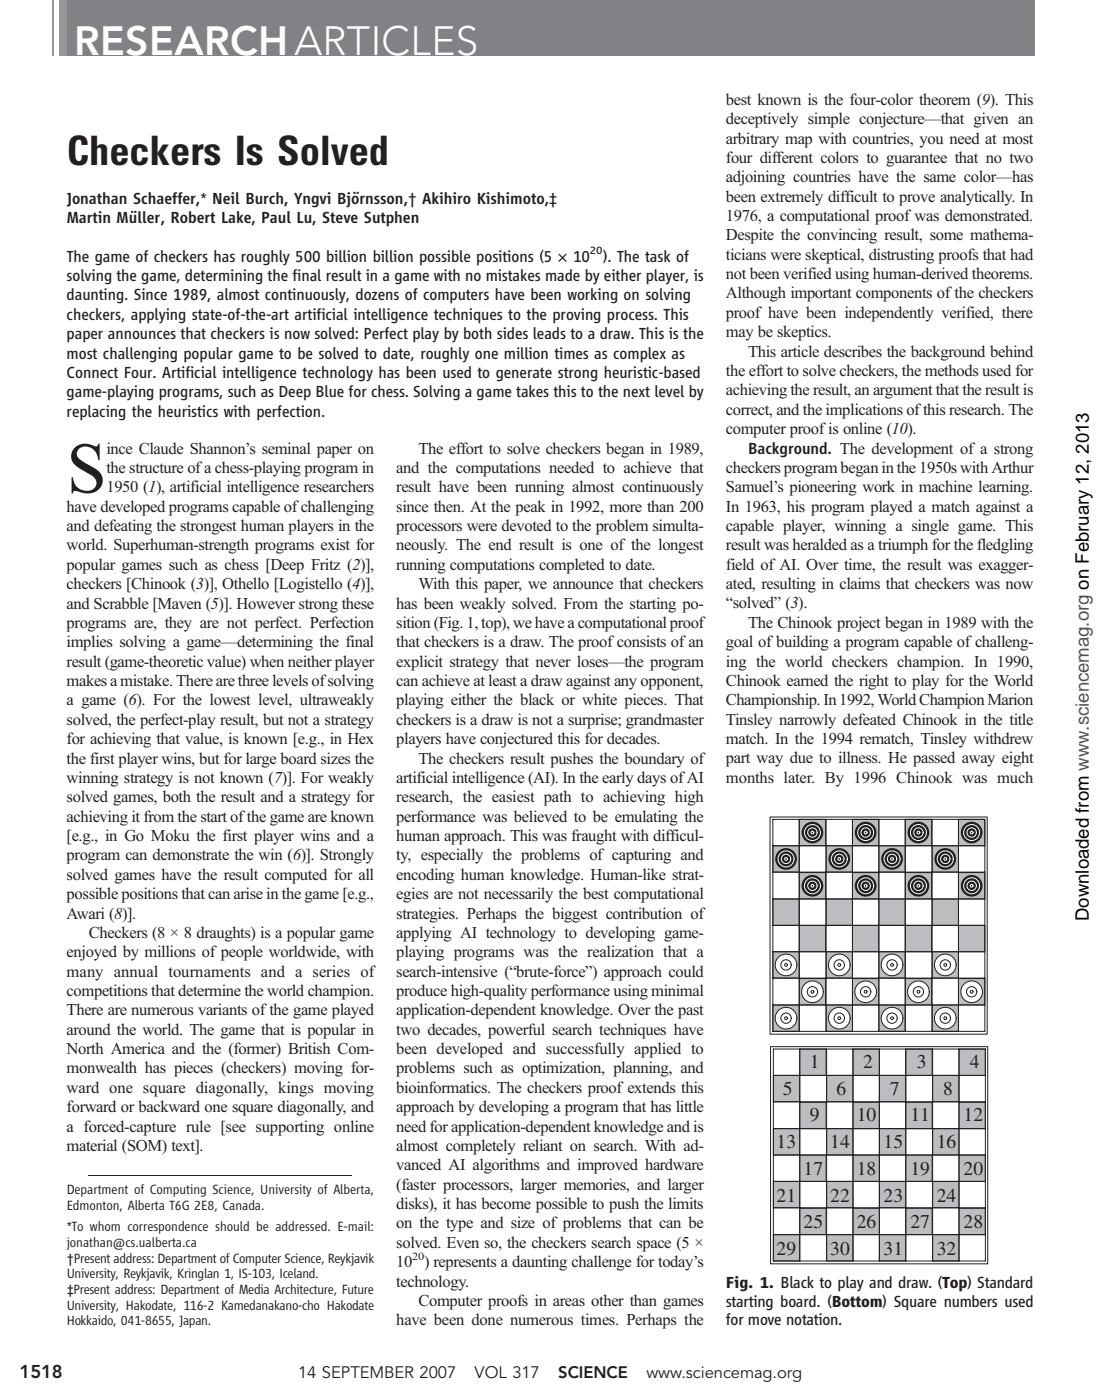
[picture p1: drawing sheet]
<svg xmlns="http://www.w3.org/2000/svg" width="210mm" height="267mm" viewBox="0 0 210 267" stroke-linecap="round" stroke-linejoin="round" font-family="sans-serif">
<defs><g id="words">
<text font-size="13.7" fill="#231f20" x="12.7" y="93.8">S</text>
<text font-size="7.7" fill="#fff" x="14.1" y="10.5">RESEARCHARTICLES</text>
<text font-size="7.7" fill="#231f20" x="12.7" y="31.4">Checkers Is Solved</text>
<g font-size="3.7" fill="#231f20">
<text x="154.3" y="203.5">1</text>
<text x="164.4" y="203.5">2</text>
<text x="174.6" y="203.5">3</text>
<text x="184.8" y="203.5">4</text>
<text x="149.2" y="208.5">5</text>
<text x="159.4" y="208.5">6</text>
<text x="169.5" y="208.5">7</text>
<text x="179.7" y="208.5">8</text>
<text x="154.3" y="213.6">9</text>
<text x="163.2" y="213.6">10</text>
<text x="173.4" y="213.6">11</text>
<text x="183.6" y="213.6">12</text>
<text x="147.9" y="218.7">13</text>
<text x="158.2" y="218.7">14</text>
<text x="168.3" y="218.7">15</text>
<text x="178.5" y="218.7">16</text>
<text x="153.1" y="223.8">17</text>
<text x="163.2" y="223.8">18</text>
<text x="173.4" y="223.8">19</text>
<text x="183.6" y="223.8">20</text>
<text x="147.9" y="228.9">21</text>
<text x="158.2" y="228.9">22</text>
<text x="168.3" y="228.9">23</text>
<text x="178.5" y="228.9">24</text>
<text x="147.9" y="239">29</text>
<text x="153.1" y="234">25</text>
<text x="158.2" y="239">30</text>
<text x="163.2" y="234">26</text>
<text x="168.3" y="239">31</text>
<text x="173.4" y="234">27</text>
<text x="178.5" y="239">32</text>
<text x="183.6" y="234">28</text>
</g>
<text font-size="3.5" x="207.4" y="175.4" transform="rotate(-90 207.4 175.4)">Downloaded from www.sciencemag.org on February 12, 2013</text>
<text font-size="3.5" fill="#231f20" x="3.7" y="262.5">1518</text>
<g font-size="3.2" fill="#231f20">
<text x="138.3" y="20">best known is the four-color theorem (9). This</text>
<text x="138.3" y="23.7">deceptively simple conjecture—that given an</text>
<text x="138.3" y="27.3">arbitrary map with countries, you need at most</text>
<text x="138.3" y="31">four different colors to guarantee that no two</text>
<text x="138.3" y="34.7">adjoining countries have the same color—has</text>
<text x="12.7" y="38.8">Jonathan Schaeffer,* Neil Burch, Yngvi Björnsson,† Akihiro Kishimoto,‡</text>
<text x="138.3" y="38.4">been extremely difficult to prove analytically. In</text>
<text x="12.7" y="42.5">Martin Müller, Robert Lake, Paul Lu, Steve Sutphen</text>
<text x="138.3" y="42.1">1976, a computational proof was demonstrated.</text>
<text x="138.3" y="45.8">Despite the convincing result, some mathema-</text>
<text x="12.7" y="53.6">solving the game, determining the final result in a game with no mistakes made by either player, is</text>
<text x="12.7" y="49.9">The game of checkers has roughly 500 billion billion possible positions (5 × 10</text>
<text x="114.8" y="49.9">). The task of</text>
<text x="138.3" y="49.5">ticians were skeptical, distrusting proofs that had</text>
<text x="138.3" y="53.2">not been verified using human-derived theorems.</text>
<text x="12.7" y="57.2">daunting. Since 1989, almost continuously, dozens of computers have been working on solving</text>
<text x="138.3" y="56.9">Although important components ofthe checkers</text>
<text x="12.7" y="60.9">checkers, applying state-of-the-art artificial intelligence techniques to the proving process. This</text>
<text x="12.7" y="64.6">paper announces that checkers is now solved: Perfect play by both sides leads to a draw. This is the</text>
<text x="138.3" y="60.6">proof have been independently verified, there</text>
<text x="138.3" y="64.3">may be skeptics.</text>
<text x="12.7" y="68.3">most challenging popular game to be solved to date, roughly one million times as complex as</text>
<text x="12.7" y="72">Connect Four. Artificial intelligence technology has been used to generate strong heuristic-based</text>
<text x="138.3" y="71.6">the effort to solve checkers, the methods used for</text>
<text x="142.5" y="67.9">This article describes the background behind</text>
<text x="12.7" y="75.7">game-playing programs, such as Deep Blue for chess. Solving a game takes this to the next level by</text>
<text x="138.3" y="75.3">achieving the result, an argument that the result is</text>
<text x="12.7" y="79.4">replacing the heuristics with perfection.</text>
<text x="138.3" y="79">correct, and the implications ofthis research. The</text>
<text x="138.3" y="82.7">computer proofis online (10).</text>
<text x="20.3" y="86.4">ince Claude Shannon’s seminal paper on</text>
<text x="79.7" y="86.4">The effort to solve checkers began in 1989,</text>
<text x="142.5" y="86.4">Background. The development of a strong</text>
<text x="20.3" y="90.1">the structure ofa chess-playing program in</text>
<text x="20.3" y="93.8">1950 (1), artificial intelligence researchers</text>
<text x="75.5" y="90.1">and the computations needed to achieve that</text>
<text x="75.5" y="93.8">result have been running almost continuously</text>
<text x="138.3" y="90.1">checkers program began in the 1950s with Arthur</text>
<text x="138.3" y="93.8">Samuel’s pioneering work in machine learning.</text>
<text x="12.7" y="97.5">have developed programs capable ofchallenging</text>
<text x="12.7" y="101.2">and defeating the strongest human players in the</text>
<text x="75.5" y="97.5">since then. At the peak in 1992, more than 200</text>
<text x="75.5" y="101.2">processors were devoted to the problem simulta-</text>
<text x="138.3" y="97.5">In 1963, his program played a match against a</text>
<text x="138.3" y="101.2">capable player, winning a single game. This</text>
<text x="12.7" y="104.9">world. Superhuman-strength programs exist for</text>
<text x="75.5" y="104.9">neously. The end result is one of the longest</text>
<text x="138.3" y="104.8">result was heralded as a triumph for the fledgling</text>
<text x="12.7" y="112.2">checkers [Chinook (3)], Othello [Logistello (4)],</text>
<text x="12.7" y="108.6">popular games such as chess [Deep Fritz (2)],</text>
<text x="75.5" y="108.6">running computations completed to date.</text>
<text x="79.7" y="112.2">With this paper, we announce that checkers</text>
<text x="138.3" y="108.5">field of AI. Over time, the result was exagger-</text>
<text x="138.3" y="112.2">ated, resulting in claims that checkers was now</text>
<text x="12.7" y="119.6">programs are, they are not perfect. Perfection</text>
<text x="12.7" y="115.9">and Scrabble [Maven (5)]. However strong these</text>
<text x="75.5" y="115.9">has been weakly solved. From the starting po-</text>
<text x="75.5" y="119.6">sition (Fig.1,top), we haveacomputational proof</text>
<text x="138.3" y="115.9">“solved” (3).</text>
<text x="142.5" y="119.6">The Chinook project began in 1989 with the</text>
<text x="12.7" y="123.3">implies solving a game—determining the final</text>
<text x="75.5" y="123.3">that checkers is a draw. The proofconsists ofan</text>
<text x="138.3" y="123.3">goal of building a program capable of challeng-</text>
<text x="12.7" y="127">result (game-theoretic value) when neither player</text>
<text x="12.7" y="130.7">makes amistake. Thereare threelevels ofsolving</text>
<text x="75.5" y="130.7">can achieve at least a draw against any opponent,</text>
<text x="75.5" y="127">explicit strategy that never loses—the program</text>
<text x="138.3" y="127">ing the world checkers champion. In 1990,</text>
<text x="138.3" y="130.7">Chinook earned the right to play for the World</text>
<text x="12.7" y="134.4">a game (6). For the lowest level, ultraweakly</text>
<text x="75.5" y="134.4">playing either the black or white pieces. That</text>
<text x="138.3" y="134.4">Championship.In1992,WorldChampionMarion</text>
<text x="12.7" y="138.1">solved, the perfect-play result, but not a strategy</text>
<text x="12.7" y="141.8">for achieving that value, is known [e.g., in Hex</text>
<text x="75.5" y="138.1">checkers is a draw is not a surprise; grandmaster</text>
<text x="75.5" y="141.8">players have conjectured this for decades.</text>
<text x="138.3" y="138.1">Tinsley narrowly defeated Chinook in the title</text>
<text x="138.3" y="141.7">match. In the 1994 rematch, Tinsley withdrew</text>
<text x="12.7" y="145.5">the first player wins, but for large board sizes the</text>
<text x="12.7" y="149.1">winning strategy is not known (7)]. For weakly</text>
<text x="75.5" y="149.1">artificial intelligence (AI). In the early days ofAI</text>
<text x="79.7" y="145.5">The checkers result pushes the boundary of</text>
<text x="138.3" y="145.4">part way due to illness. He passed away eight</text>
<text x="138.3" y="149.1">months later. By 1996 Chinook was much</text>
<text x="12.7" y="152.8">solved games, both the result and a strategy for</text>
<text x="75.5" y="152.8">research, the easiest path to achieving high</text>
<text x="12.7" y="156.5">achieving it from the start ofthe game are known</text>
<text x="12.7" y="160.2">[e.g., in Go Moku the first player wins and a</text>
<text x="75.5" y="156.5">performance was believed to be emulating the</text>
<text x="75.5" y="160.2">human approach. This was fraught with difficul-</text>
<text x="12.7" y="167.6">solved games have the result computed for all</text>
<text x="12.7" y="163.9">program can demonstrate the win (6)]. Strongly</text>
<text x="75.5" y="163.9">ty, especially the problems of capturing and</text>
<text x="75.5" y="167.6">encoding human knowledge. Human-like strat-</text>
<text x="12.7" y="171.3">possible positions that can arise in the game [e.g.,</text>
<text x="75.5" y="171.3">egies are not necessarily the best computational</text>
<text x="12.7" y="175">Awari (8)].</text>
<text x="16.9" y="178.7">Checkers (8 × 8 draughts) is a popular game</text>
<text x="75.5" y="175">strategies. Perhaps the biggest contribution of</text>
<text x="75.5" y="178.7">applying AI technology to developing game-</text>
<text x="12.7" y="182.4">enjoyed by millions of people worldwide, with</text>
<text x="75.5" y="182.4">playing programs was the realization that a</text>
<text x="12.7" y="186.1">many annual tournaments and a series of</text>
<text x="12.7" y="189.7">competitions that determine the world champion.</text>
<text x="75.5" y="186.1">search-intensive (“brute-force”) approach could</text>
<text x="75.5" y="189.7">produce high-quality performance using minimal</text>
<text x="12.7" y="193.4">There are numerous variants ofthe game played</text>
<text x="12.7" y="197.1">around the world. The game that is popular in</text>
<text x="75.5" y="193.4">application-dependent knowledge. Over the past</text>
<text x="75.5" y="197.1">two decades, powerful search techniques have</text>
<text x="12.7" y="200.8">North America and the (former) British Com-</text>
<text x="75.5" y="200.8">been developed and successfully applied to</text>
<text x="12.7" y="204.5">monwealth has pieces (checkers) moving for-</text>
<text x="12.7" y="208.2">ward one square diagonally, kings moving</text>
<text x="75.5" y="204.5">problems such as optimization, planning, and</text>
<text x="75.5" y="208.2">bioinformatics. The checkers proof extends this</text>
<text x="12.7" y="211.9">forward or backward one square diagonally, and</text>
<text x="12.7" y="215.6">a forced-capture rule [see supporting online</text>
<text x="75.5" y="211.9">approach by developing a program that has little</text>
<text x="75.5" y="215.6">need for application-dependent knowledge and is</text>
<text x="12.7" y="219.3">material (SOM) text].</text>
<text x="75.5" y="219.3">almost completely reliant on search. With ad-</text>
<text x="75.5" y="223">vanced AI algorithms and improved hardware</text>
<text x="75.5" y="226.6">(faster processors, larger memories, and larger</text>
<text x="75.5" y="230.3">disks), it has become possible to push the limits</text>
<text x="75.5" y="234">on the type and size of problems that can be</text>
<text x="75.5" y="237.7">solved. Even so, the checkers search space (5 ×</text>
<text x="75.5" y="241.4">10 ) represents a daunting challenge for today’s</text>
<text x="75.5" y="245.1">technology.</text>
<text x="138.3" y="245.4">Fig. 1. Black to play and draw. (Top) Standard</text>
<text x="79.7" y="248.8">Computer proofs in areas other than games</text>
<text x="138.3" y="248.9">starting board. (Bottom) Square numbers used</text>
<text x="75.5" y="252.5">have been done numerous times. Perhaps the</text>
<text x="138.3" y="252.4">for move notation.</text>
<text x="56.8" y="262.5">14 SEPTEMBER 2007</text>
<text x="90.4" y="262.5">VOL 317</text>
<text x="106.3" y="262.5">SCIENCE</text>
<text x="123.1" y="262.5">www.sciencemag.org</text>
</g>
<g font-size="2.6" fill="#231f20">
<text x="12.7" y="227.5">Department of Computing Science, University of Alberta,</text>
<text x="12.7" y="230.5">Edmonton, Alberta T6G 2E8, Canada.</text>
<text x="12.7" y="234.6">*To whom correspondence should be addressed. E-mail:</text>
<text x="12.7" y="237.5">jonathan@cs.ualberta.ca</text>
<text x="12.7" y="240.5">†Present address: Department of Computer Science, Reykjavik</text>
<text x="12.7" y="243.5">University, Reykjavik, Kringlan 1, IS-103, Iceland.</text>
<text x="12.7" y="246.5">‡Present address: Department of Media Architecture, Future</text>
<text x="12.7" y="249.5">University, Hakodate, 116-2 Kamedanakano-cho Hakodate</text>
<text x="12.7" y="252.5">Hokkaido, 041-8655, Japan.</text>
</g>
<g font-size="2.1" fill="#231f20">
<text x="112.4" y="48.5">20</text>
<text x="78.5" y="240">20</text>
</g>
</g></defs>
<path d="M12.7 -.1h184.5v10.6h-184.5z" fill-rule="evenodd" fill="#808285"/>
<path d="M10 -.1v10.6" fill="none" stroke="#939598" stroke-width=".36"/>
<path d="M11.2 -.1h1.5v10.6h-1.5z" fill-rule="evenodd" fill="#939598"/>
<path d="M146.7 155.6h41.4v41.4h-41.4zM16.9 224h50.2" fill="none" stroke="#231f20" stroke-width=".19"/>
<path d="M147.2 191.4h5.1v5.1h-5.1z" fill="#bcbdc0"/>
<path d="M147.2 191.4h5.1v5.1h-5.1z" fill="none" stroke="#231f20" stroke-width=".19"/>
<path d="M157.4 191.4h5v5.1h-5z" fill="#bcbdc0"/>
<path d="M157.4 191.4h5v5.1h-5z" fill="none" stroke="#231f20" stroke-width=".19"/>
<path d="M167.4 191.4h5v5.1h-5z" fill="#bcbdc0"/>
<path d="M167.4 191.4h5v5.1h-5z" fill="none" stroke="#231f20" stroke-width=".19"/>
<path d="M177.6 191.4h5v5.1h-5z" fill="#bcbdc0"/>
<path d="M177.6 191.4h5v5.1h-5z" fill="none" stroke="#231f20" stroke-width=".19"/>
<path d="M152.3 186.4h5v5h-5z" fill="#bcbdc0"/>
<path d="M152.3 186.4h5v5h-5z" fill="none" stroke="#231f20" stroke-width=".19"/>
<path d="M162.4 186.4h5v5h-5z" fill="#bcbdc0"/>
<path d="M162.4 186.4h5v5h-5z" fill="none" stroke="#231f20" stroke-width=".19"/>
<path d="M172.4 186.4h5.1v5h-5.1z" fill="#bcbdc0"/>
<path d="M172.4 186.4h5.1v5h-5.1z" fill="none" stroke="#231f20" stroke-width=".19"/>
<path d="M182.6 186.4h5v5h-5z" fill="#bcbdc0"/>
<path d="M182.6 186.4h5v5h-5z" fill="none" stroke="#231f20" stroke-width=".19"/>
<path d="M147.2 181.3h5.1v5h-5.1z" fill="#bcbdc0"/>
<path d="M147.2 181.3h5.1v5h-5.1z" fill="none" stroke="#231f20" stroke-width=".19"/>
<path d="M157.4 181.3h5v5h-5z" fill="#bcbdc0"/>
<path d="M157.4 181.3h5v5h-5z" fill="none" stroke="#231f20" stroke-width=".19"/>
<path d="M167.4 181.3h5v5h-5z" fill="#bcbdc0"/>
<path d="M167.4 181.3h5v5h-5z" fill="none" stroke="#231f20" stroke-width=".19"/>
<path d="M177.6 181.3h5v5h-5z" fill="#bcbdc0"/>
<path d="M177.6 181.3h5v5h-5z" fill="none" stroke="#231f20" stroke-width=".19"/>
<path d="M152.3 176.3h5v5h-5z" fill="#bcbdc0"/>
<path d="M152.3 176.3h5v5h-5z" fill="none" stroke="#231f20" stroke-width=".19"/>
<path d="M162.4 176.3h5v5h-5z" fill="#bcbdc0"/>
<path d="M162.4 176.3h5v5h-5z" fill="none" stroke="#231f20" stroke-width=".19"/>
<path d="M172.4 176.3h5.1v5h-5.1z" fill="#bcbdc0"/>
<path d="M172.4 176.3h5.1v5h-5.1z" fill="none" stroke="#231f20" stroke-width=".19"/>
<path d="M182.6 176.3h5v5h-5z" fill="#bcbdc0"/>
<path d="M182.6 176.3h5v5h-5z" fill="none" stroke="#231f20" stroke-width=".19"/>
<path d="M147.2 171.3h5.1v5h-5.1z" fill="#bcbdc0"/>
<path d="M147.2 171.3h5.1v5h-5.1z" fill="none" stroke="#231f20" stroke-width=".19"/>
<path d="M157.4 171.3h5v5h-5z" fill="#bcbdc0"/>
<path d="M157.4 171.3h5v5h-5z" fill="none" stroke="#231f20" stroke-width=".19"/>
<path d="M167.4 171.3h5v5h-5z" fill="#bcbdc0"/>
<path d="M167.4 171.3h5v5h-5z" fill="none" stroke="#231f20" stroke-width=".19"/>
<path d="M177.6 171.3h5v5h-5z" fill="#bcbdc0"/>
<path d="M177.6 171.3h5v5h-5z" fill="none" stroke="#231f20" stroke-width=".19"/>
<path d="M152.3 166.2h5v5.1h-5z" fill="#bcbdc0"/>
<path d="M152.3 166.2h5v5.1h-5z" fill="none" stroke="#231f20" stroke-width=".19"/>
<path d="M162.4 166.2h5v5.1h-5z" fill="#bcbdc0"/>
<path d="M162.4 166.2h5v5.1h-5z" fill="none" stroke="#231f20" stroke-width=".19"/>
<path d="M172.4 166.2h5.1v5.1h-5.1z" fill="#bcbdc0"/>
<path d="M172.4 166.2h5.1v5.1h-5.1z" fill="none" stroke="#231f20" stroke-width=".19"/>
<path d="M182.6 166.2h5v5.1h-5z" fill="#bcbdc0"/>
<path d="M182.6 166.2h5v5.1h-5z" fill="none" stroke="#231f20" stroke-width=".19"/>
<path d="M147.2 161.1h5.1v5h-5.1z" fill="#bcbdc0"/>
<path d="M147.2 161.1h5.1v5h-5.1z" fill="none" stroke="#231f20" stroke-width=".19"/>
<path d="M157.4 161.1h5v5h-5z" fill="#bcbdc0"/>
<path d="M157.4 161.1h5v5h-5z" fill="none" stroke="#231f20" stroke-width=".19"/>
<path d="M167.4 161.1h5v5h-5z" fill="#bcbdc0"/>
<path d="M167.4 161.1h5v5h-5z" fill="none" stroke="#231f20" stroke-width=".19"/>
<path d="M177.6 161.1h5v5h-5z" fill="#bcbdc0"/>
<path d="M177.6 161.1h5v5h-5z" fill="none" stroke="#231f20" stroke-width=".19"/>
<path d="M152.3 156.1h5v5h-5z" fill="#bcbdc0"/>
<path d="M152.3 156.1h5v5h-5z" fill="none" stroke="#231f20" stroke-width=".19"/>
<path d="M162.4 156.1h5v5h-5z" fill="#bcbdc0"/>
<path d="M162.4 156.1h5v5h-5z" fill="none" stroke="#231f20" stroke-width=".19"/>
<path d="M172.4 156.1h5.1v5h-5.1z" fill="#bcbdc0"/>
<path d="M172.4 156.1h5.1v5h-5.1z" fill="none" stroke="#231f20" stroke-width=".19"/>
<path d="M182.6 156.1h5v5h-5z" fill="#bcbdc0"/>
<g fill="none" stroke="#231f20" stroke-width=".19">
<path d="M147.2 156.1h40.4v40.4h-40.4zM152.3 156.1v40.4M157.4 156.1v40.4M162.4 156.1v40.4M167.4 156.1v40.4M172.4 156.1v40.4M177.6 156.1v40.4M182.6 156.1h5v5h-5zM182.6 156.1v40.4M147.2 176.3h40.4M147.2 171.3h40.4M147.2 166.1h40.4"/>
<path d="M147.2 161.1h40.4M147.2 191.4h40.4M147.2 186.3h40.4M147.2 181.3h40.4"/>
</g>
<circle cx="154.8" cy="158.6" r="2.06" fill="#231f20"/>
<g fill="none" stroke="#fff" stroke-width=".19">
<circle cx="154.8" cy="158.6" r="1.53"/>
<circle cx="154.8" cy="158.6" r=".9"/>
<circle cx="154.8" cy="158.6" r=".27"/>
</g>
<circle cx="164.9" cy="158.6" r="2.06" fill="#231f20"/>
<g fill="none" stroke="#fff" stroke-width=".19">
<circle cx="164.9" cy="158.6" r="1.53"/>
<circle cx="164.9" cy="158.6" r=".9"/>
<circle cx="164.9" cy="158.6" r=".27"/>
</g>
<circle cx="175" cy="158.6" r="2.06" fill="#231f20"/>
<g fill="none" stroke="#fff" stroke-width=".19">
<circle cx="175" cy="158.6" r="1.53"/>
<circle cx="175" cy="158.6" r=".9"/>
<circle cx="175" cy="158.6" r=".27"/>
</g>
<circle cx="185.1" cy="158.6" r="2.06" fill="#231f20"/>
<g fill="none" stroke="#fff" stroke-width=".19">
<circle cx="185.1" cy="158.6" r="1.53"/>
<circle cx="185.1" cy="158.6" r=".9"/>
<circle cx="185.1" cy="158.6" r=".27"/>
</g>
<circle cx="149.7" cy="163.6" r="2.06" fill="#231f20"/>
<g fill="none" stroke="#fff" stroke-width=".19">
<circle cx="149.7" cy="163.6" r=".9"/>
<circle cx="149.7" cy="163.6" r=".27"/>
<circle cx="149.7" cy="163.6" r="1.53"/>
</g>
<circle cx="159.9" cy="163.6" r="2.06" fill="#231f20"/>
<g fill="none" stroke="#fff" stroke-width=".19">
<circle cx="159.9" cy="163.6" r=".27"/>
<circle cx="159.9" cy="163.6" r=".9"/>
<circle cx="159.9" cy="163.6" r="1.53"/>
</g>
<circle cx="169.9" cy="163.6" r="2.06" fill="#231f20"/>
<g fill="none" stroke="#fff" stroke-width=".19">
<circle cx="169.9" cy="163.6" r="1.53"/>
<circle cx="169.9" cy="163.6" r=".27"/>
<circle cx="169.9" cy="163.6" r=".9"/>
</g>
<circle cx="180.1" cy="163.6" r="2.06" fill="#231f20"/>
<g fill="none" stroke="#fff" stroke-width=".19">
<circle cx="180.1" cy="163.6" r=".27"/>
<circle cx="180.1" cy="163.6" r=".9"/>
<circle cx="180.1" cy="163.6" r="1.53"/>
</g>
<circle cx="154.8" cy="168.7" r="2.06" fill="#231f20"/>
<g fill="none" stroke="#fff" stroke-width=".19">
<circle cx="154.8" cy="168.7" r="1.53"/>
<circle cx="154.8" cy="168.7" r=".27"/>
<circle cx="154.8" cy="168.7" r=".9"/>
</g>
<circle cx="164.9" cy="168.7" r="2.06" fill="#231f20"/>
<g fill="none" stroke="#fff" stroke-width=".19">
<circle cx="164.9" cy="168.7" r="1.53"/>
<circle cx="164.9" cy="168.7" r=".9"/>
<circle cx="164.9" cy="168.7" r=".27"/>
</g>
<circle cx="175" cy="168.7" r="2.06" fill="#231f20"/>
<g fill="none" stroke="#fff" stroke-width=".19">
<circle cx="175" cy="168.7" r="1.53"/>
<circle cx="175" cy="168.7" r=".27"/>
<circle cx="175" cy="168.7" r=".9"/>
</g>
<circle cx="185.1" cy="168.7" r="2.06" fill="#231f20"/>
<g fill="none" stroke="#fff" stroke-width=".19">
<circle cx="185.1" cy="168.7" r="1.53"/>
<circle cx="185.1" cy="168.7" r=".9"/>
<circle cx="185.1" cy="168.7" r=".27"/>
</g>
<circle cx="149.7" cy="183.8" r="2.06" fill="#fff"/>
<g fill="none" stroke="#231f20" stroke-width=".19">
<circle cx="149.7" cy="183.8" r="2.06"/>
<circle cx="149.7" cy="183.8" r=".27"/>
<circle cx="149.7" cy="183.8" r=".99"/>
</g>
<circle cx="159.9" cy="183.8" r="2.06" fill="#fff"/>
<g fill="none" stroke="#231f20" stroke-width=".19">
<circle cx="159.9" cy="183.8" r=".27"/>
<circle cx="159.9" cy="183.8" r="2.06"/>
<circle cx="159.9" cy="183.8" r=".99"/>
</g>
<circle cx="169.9" cy="183.8" r="2.06" fill="#fff"/>
<g fill="none" stroke="#231f20" stroke-width=".19">
<circle cx="169.9" cy="183.8" r="2.06"/>
<circle cx="169.9" cy="183.8" r=".99"/>
<circle cx="169.9" cy="183.8" r=".27"/>
</g>
<circle cx="180.1" cy="183.8" r="2.06" fill="#fff"/>
<g fill="none" stroke="#231f20" stroke-width=".19">
<circle cx="180.1" cy="183.8" r=".27"/>
<circle cx="180.1" cy="183.8" r="2.06"/>
<circle cx="180.1" cy="183.8" r=".99"/>
</g>
<circle cx="154.8" cy="188.9" r="2.06" fill="#fff"/>
<g fill="none" stroke="#231f20" stroke-width=".19">
<circle cx="154.8" cy="188.9" r="2.06"/>
<circle cx="154.8" cy="188.9" r=".27"/>
<circle cx="154.8" cy="188.9" r=".99"/>
</g>
<circle cx="164.9" cy="188.9" r="2.06" fill="#fff"/>
<g fill="none" stroke="#231f20" stroke-width=".19">
<circle cx="164.9" cy="188.9" r="2.06"/>
<circle cx="164.9" cy="188.9" r=".99"/>
<circle cx="164.9" cy="188.9" r=".27"/>
</g>
<circle cx="175" cy="188.9" r="2.06" fill="#fff"/>
<g fill="none" stroke="#231f20" stroke-width=".19">
<circle cx="175" cy="188.9" r="2.06"/>
<circle cx="175" cy="188.9" r=".27"/>
<circle cx="175" cy="188.9" r=".99"/>
</g>
<circle cx="185.1" cy="188.9" r="2.06" fill="#fff"/>
<g fill="none" stroke="#231f20" stroke-width=".19">
<circle cx="185.1" cy="188.9" r="2.06"/>
<circle cx="185.1" cy="188.9" r=".99"/>
<circle cx="185.1" cy="188.9" r=".27"/>
</g>
<circle cx="149.7" cy="194" r="2.06" fill="#fff"/>
<g fill="none" stroke="#231f20" stroke-width=".19">
<circle cx="149.7" cy="194" r="2.06"/>
<circle cx="149.7" cy="194" r=".99"/>
<circle cx="149.7" cy="194" r=".27"/>
</g>
<circle cx="159.9" cy="194" r="2.06" fill="#fff"/>
<g fill="none" stroke="#231f20" stroke-width=".19">
<circle cx="159.9" cy="194" r=".27"/>
<circle cx="159.9" cy="194" r=".99"/>
<circle cx="159.9" cy="194" r="2.06"/>
</g>
<circle cx="169.9" cy="194" r="2.06" fill="#fff"/>
<g fill="none" stroke="#231f20" stroke-width=".19">
<circle cx="169.9" cy="194" r="2.06"/>
<circle cx="169.9" cy="194" r=".99"/>
<circle cx="169.9" cy="194" r=".27"/>
</g>
<circle cx="180.1" cy="194" r="2.06" fill="#fff"/>
<g fill="none" stroke="#231f20" stroke-width=".19">
<path d="M146.8 199.4h41.4v41.4h-41.4z"/>
<circle cx="180.1" cy="194" r=".99"/>
<circle cx="180.1" cy="194" r=".27"/>
<circle cx="180.1" cy="194" r="2.06"/>
</g>
<path d="M147.3 235.2h5.1v5h-5.1z" fill="#bcbdc0"/>
<path d="M147.3 235.2h5.1v5h-5.1z" fill="none" stroke="#231f20" stroke-width=".19"/>
<path d="M157.5 235.2h5v5h-5z" fill="#bcbdc0"/>
<path d="M157.5 235.2h5v5h-5z" fill="none" stroke="#231f20" stroke-width=".19"/>
<path d="M167.5 235.2h5v5h-5z" fill="#bcbdc0"/>
<path d="M167.5 235.2h5v5h-5z" fill="none" stroke="#231f20" stroke-width=".19"/>
<path d="M177.7 235.2h5v5h-5z" fill="#bcbdc0"/>
<path d="M177.7 235.2h5v5h-5z" fill="none" stroke="#231f20" stroke-width=".19"/>
<path d="M152.4 230.2h5v5h-5z" fill="#bcbdc0"/>
<path d="M152.4 230.2h5v5h-5z" fill="none" stroke="#231f20" stroke-width=".19"/>
<path d="M162.5 230.2h5v5h-5z" fill="#bcbdc0"/>
<path d="M162.5 230.2h5v5h-5z" fill="none" stroke="#231f20" stroke-width=".19"/>
<path d="M172.5 230.2h5.1v5h-5.1z" fill="#bcbdc0"/>
<path d="M172.5 230.2h5.1v5h-5.1z" fill="none" stroke="#231f20" stroke-width=".19"/>
<path d="M182.7 230.2h5v5h-5z" fill="#bcbdc0"/>
<path d="M182.7 230.2h5v5h-5z" fill="none" stroke="#231f20" stroke-width=".19"/>
<path d="M147.3 225.1h5.1v5h-5.1z" fill="#bcbdc0"/>
<path d="M147.3 225.1h5.1v5h-5.1z" fill="none" stroke="#231f20" stroke-width=".19"/>
<path d="M157.5 225.1h5v5h-5z" fill="#bcbdc0"/>
<path d="M157.5 225.1h5v5h-5z" fill="none" stroke="#231f20" stroke-width=".19"/>
<path d="M167.5 225.1h5v5h-5z" fill="#bcbdc0"/>
<path d="M167.5 225.1h5v5h-5z" fill="none" stroke="#231f20" stroke-width=".19"/>
<path d="M177.7 225.1h5v5h-5z" fill="#bcbdc0"/>
<path d="M177.7 225.1h5v5h-5z" fill="none" stroke="#231f20" stroke-width=".19"/>
<path d="M152.4 220h5v5.1h-5z" fill="#bcbdc0"/>
<path d="M152.4 220h5v5.1h-5z" fill="none" stroke="#231f20" stroke-width=".19"/>
<path d="M162.5 220h5v5.1h-5z" fill="#bcbdc0"/>
<path d="M162.5 220h5v5.1h-5z" fill="none" stroke="#231f20" stroke-width=".19"/>
<path d="M172.5 220h5.1v5.1h-5.1z" fill="#bcbdc0"/>
<path d="M172.5 220h5.1v5.1h-5.1z" fill="none" stroke="#231f20" stroke-width=".19"/>
<path d="M182.7 220h5v5.1h-5z" fill="#bcbdc0"/>
<path d="M182.7 220h5v5.1h-5z" fill="none" stroke="#231f20" stroke-width=".19"/>
<path d="M147.3 215h5.1v5h-5.1z" fill="#bcbdc0"/>
<path d="M147.3 215h5.1v5h-5.1z" fill="none" stroke="#231f20" stroke-width=".19"/>
<path d="M157.5 215h5v5h-5z" fill="#bcbdc0"/>
<path d="M157.5 215h5v5h-5z" fill="none" stroke="#231f20" stroke-width=".19"/>
<path d="M167.5 215h5v5h-5z" fill="#bcbdc0"/>
<path d="M167.5 215h5v5h-5z" fill="none" stroke="#231f20" stroke-width=".19"/>
<path d="M177.7 215h5v5h-5z" fill="#bcbdc0"/>
<path d="M177.7 215h5v5h-5z" fill="none" stroke="#231f20" stroke-width=".19"/>
<path d="M152.4 210h5v5h-5z" fill="#bcbdc0"/>
<path d="M152.4 210h5v5h-5z" fill="none" stroke="#231f20" stroke-width=".19"/>
<path d="M162.5 210h5v5h-5z" fill="#bcbdc0"/>
<path d="M162.5 210h5v5h-5z" fill="none" stroke="#231f20" stroke-width=".19"/>
<path d="M172.5 210h5.1v5h-5.1z" fill="#bcbdc0"/>
<path d="M172.5 210h5.1v5h-5.1z" fill="none" stroke="#231f20" stroke-width=".19"/>
<path d="M182.7 210h5v5h-5z" fill="#bcbdc0"/>
<path d="M182.7 210h5v5h-5z" fill="none" stroke="#231f20" stroke-width=".19"/>
<path d="M147.3 204.9h5.1v5h-5.1z" fill="#bcbdc0"/>
<path d="M147.3 204.9h5.1v5h-5.1z" fill="none" stroke="#231f20" stroke-width=".19"/>
<path d="M157.5 204.9h5v5h-5z" fill="#bcbdc0"/>
<path d="M157.5 204.9h5v5h-5z" fill="none" stroke="#231f20" stroke-width=".19"/>
<path d="M167.5 204.9h5v5h-5z" fill="#bcbdc0"/>
<path d="M167.5 204.9h5v5h-5z" fill="none" stroke="#231f20" stroke-width=".19"/>
<path d="M177.7 204.9h5v5h-5z" fill="#bcbdc0"/>
<path d="M177.7 204.9h5v5h-5z" fill="none" stroke="#231f20" stroke-width=".19"/>
<path d="M152.4 199.8h5v5.1h-5z" fill="#bcbdc0"/>
<path d="M152.4 199.8h5v5.1h-5z" fill="none" stroke="#231f20" stroke-width=".19"/>
<path d="M162.5 199.8h5v5.1h-5z" fill="#bcbdc0"/>
<path d="M162.5 199.8h5v5.1h-5z" fill="none" stroke="#231f20" stroke-width=".19"/>
<path d="M172.5 199.8h5.1v5.1h-5.1z" fill="#bcbdc0"/>
<path d="M172.5 199.8h5.1v5.1h-5.1z" fill="none" stroke="#231f20" stroke-width=".19"/>
<path d="M182.7 199.8h5v5.1h-5z" fill="#bcbdc0"/>
<g fill="none" stroke="#231f20" stroke-width=".19">
<path d="M147.3 199.8h40.4v40.4h-40.4zM152.4 199.8v40.4M157.5 199.8v40.4M162.5 199.8v40.4M167.5 199.8v40.4M172.5 199.8v40.4M177.7 199.8v40.4M182.7 199.8h5v5.1h-5zM182.7 199.8v40.4M147.3 215h40.4M147.3 209.9h40.4M147.3 204.9h40.4"/>
<path d="M147.3 235.2h40.4M147.3 230.1h40.4M147.3 225.1h40.4M147.3 220h40.4"/>
</g>
<use href="#words"/>
</svg>
